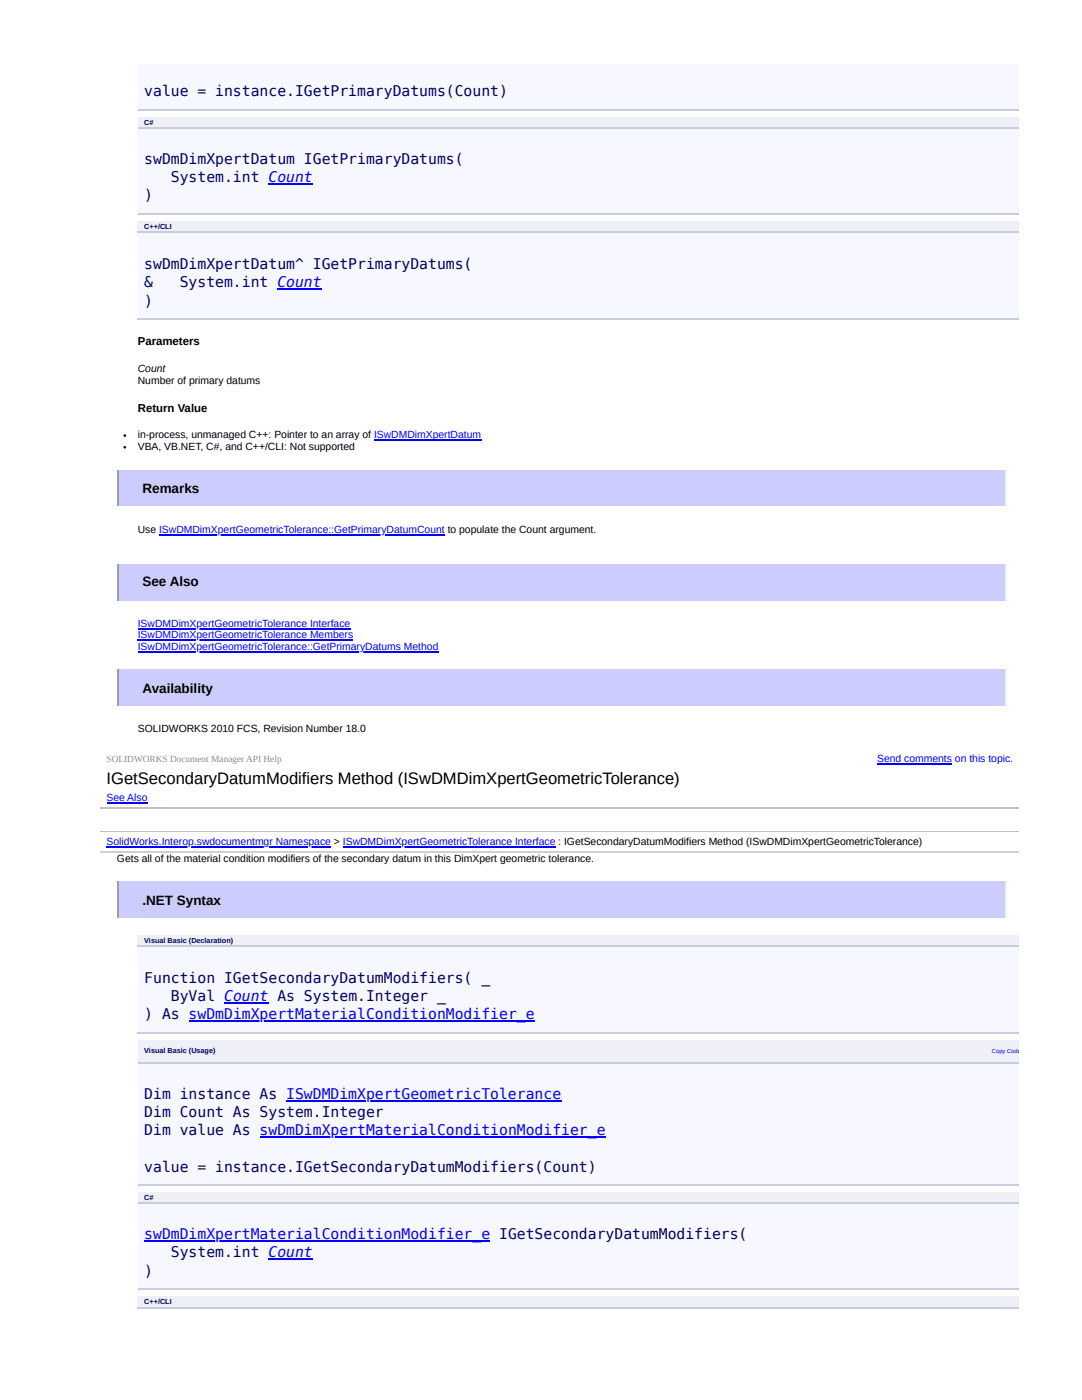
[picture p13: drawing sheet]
<svg xmlns="http://www.w3.org/2000/svg" width="216mm" height="279mm" viewBox="0 0 216 279" stroke-linecap="round" stroke-linejoin="round" font-family="sans-serif">
<defs><g id="words">
<text font-size="3.3" x="21.3" y="156.5">IGetSecondaryDatumModifiers Method (ISwDMDimXpertGeometricTolerance)</text>
<g font-size="2.9" fill="#006">
<text x="28.8" y="19.2">value = instance.IGetPrimaryDatums(Count)</text>
<text x="28.8" y="32.7">swDmDimXpertDatum IGetPrimaryDatums(</text>
<text x="28.8" y="40">)</text>
<text x="34.1" y="36.3">System.int Count</text>
<text x="28.8" y="53.7">swDmDimXpertDatum^ IGetPrimaryDatums(</text>
<text x="28.8" y="57.3">&amp;</text>
<text x="35.9" y="57.3">System.int Count</text>
<text x="28.8" y="61">)</text>
<text x="28.8" y="196.2">Function IGetSecondaryDatumModifiers( _</text>
<text x="28.8" y="203.5">) As swDmDimXpertMaterialConditionModifier_e</text>
<text x="34.1" y="199.8">ByVal Count As System.Integer _</text>
<text x="28.8" y="219.3">Dim instance As ISwDMDimXpertGeometricTolerance</text>
<text x="28.8" y="222.9">Dim Count As System.Integer</text>
<text x="28.8" y="226.6">Dim value As swDmDimXpertMaterialConditionModifier_e</text>
<text x="28.8" y="233.8">value = instance.IGetSecondaryDatumModifiers(Count)</text>
<text x="34.1" y="251">System.int Count</text>
<text x="28.8" y="254.6">)</text>
</g>
<text font-size="2.9" fill="#00f" x="28.8" y="247.3">swDmDimXpertMaterialConditionModifier_e IGetSecondaryDatumModifiers(</text>
<g font-size="2.7">
<text x="28.4" y="98.3">Remarks</text>
<text x="28.4" y="117">See Also</text>
<text x="28.4" y="138.3">Availability</text>
<text x="28.4" y="180.6">.NET Syntax</text>
</g>
<g font-size="2.3">
<text x="27.5" y="68.8">Parameters</text>
<text x="27.5" y="82.3">Return Value</text>
</g>
<g font-size="2.1">
<text x="27.5" y="74.2">Count</text>
<text x="27.5" y="76.5">Number of primary datums</text>
<text x="27.5" y="87.4">in-process, unmanaged C++: Pointer to an array of ISwDMDimXpertDatum</text>
<text x="27.5" y="89.8">VBA, VB.NET, C#, and C++/CLI: Not supported</text>
<text x="27.5" y="106.4">Use ISwDMDimXpertGeometricTolerance::GetPrimaryDatumCount to populate the Count argument.</text>
<text x="27.5" y="146.1">SOLIDWORKS 2010 FCS, Revision Number 18.0</text>
<text x="23.3" y="172.1">Gets all of the material condition modifiers of the secondary datum in this DimXpert geometric tolerance.</text>
</g>
<g font-size="2.1" fill="#00f">
<text x="27.5" y="125.1">ISwDMDimXpertGeometricTolerance Interface</text>
<text x="27.5" y="127.4">ISwDMDimXpertGeometricTolerance Members</text>
<text x="27.5" y="129.8">ISwDMDimXpertGeometricTolerance::GetPrimaryDatums Method</text>
<text x="175" y="152.1">Send comments on this topic.</text>
<text x="21.3" y="159.9">See Also</text>
<text x="21.3" y="168.7">SolidWorks.Interop.swdocumentmgr Namespace &gt; ISwDMDimXpertGeometricTolerance Interface : IGetSecondaryDatumModifiers Method (ISwDMDimXpertGeometricTolerance)</text>
</g>
<text font-size="1.9" fill="#8c8c8c" x="21.3" y="152.1">SOLIDWORKS Document Manager API Help</text>
<g font-size="1.4" fill="#006">
<text x="28.8" y="24.9">C#</text>
<text x="28.8" y="45.7">C++/CLI</text>
<text x="28.8" y="188.1">Visual Basic (Declaration)</text>
<text x="28.8" y="210.2">Visual Basic (Usage)</text>
<text x="28.8" y="239.5">C#</text>
<text x="28.8" y="260.3">C++/CLI</text>
</g>
<text font-size="1.2" fill="#00f" x="197.9" y="210.1">Copy Code</text>
</g></defs>
<path d="M27.5 12.7h175.7v9.3h-175.7z" fill="#f7f7ff"/>
<path d="M27.5 21.9h175.7" fill="none" stroke="#c8cdde" stroke-width=".26"/>
<g fill="#efeff7">
<path d="M27.5 23.3h105.9v2.4h-105.9z"/>
<path d="M133.4 23.3h69.8v2.4h-69.8z"/>
</g>
<path d="M27.5 25.7h175.7v17.1h-175.7z" fill="#f7f7ff"/>
<path d="M27.5 25.5h175.7M27.5 42.7h175.7" fill="none" stroke="#c8cdde" stroke-width=".26"/>
<g fill="#efeff7">
<path d="M27.5 44.1h129.5v2.3h-129.5z"/>
<path d="M157 44.1h46.2v2.3h-46.2z"/>
</g>
<path d="M27.5 46.4h175.7v17.2h-175.7z" fill="#f7f7ff"/>
<path d="M27.5 46.3h175.7M27.5 63.7h175.7" fill="none" stroke="#c8cdde" stroke-width=".26"/>
<path d="M23.3 93.9h177.6v7h-177.6z" fill="#ccf"/>
<path d="M200.7 93.9v7" fill="none" stroke="#eee" stroke-width=".26"/>
<path d="M23.5 93.9v7" fill="none" stroke="#9a9a9a" stroke-width=".26"/>
<path d="M23.3 112.6h177.6v7.3h-177.6z" fill="#ccf"/>
<path d="M200.7 112.6v7.3" fill="none" stroke="#eee" stroke-width=".26"/>
<path d="M23.5 112.6v7.3" fill="none" stroke="#9a9a9a" stroke-width=".26"/>
<path d="M23.3 133.6h177.6v7.3h-177.6z" fill="#ccf"/>
<path d="M200.7 133.6v7.3" fill="none" stroke="#eee" stroke-width=".26"/>
<path d="M23.5 133.6v7.3" fill="none" stroke="#9a9a9a" stroke-width=".26"/>
<path d="M20 149.5h183.2v20.7h-183.2z" fill="#fff"/>
<path d="M20 161.3h183.2M20 166h183.2" fill="none" stroke="#c0c0c0" stroke-width=".26"/>
<path d="M20 166.1h183.2v3.9h-183.2z" fill="#fff"/>
<path d="M20 170.1h183.2" fill="none" stroke="#d0d0d0" stroke-width=".26"/>
<path d="M23.3 175.9h177.6v7.3h-177.6z" fill="#ccf"/>
<path d="M200.7 175.9v7.3" fill="none" stroke="#eee" stroke-width=".26"/>
<path d="M23.5 175.9v7.3" fill="none" stroke="#9a9a9a" stroke-width=".26"/>
<g fill="#efeff7">
<path d="M27.5 186.6h154.7v2.3h-154.7z"/>
<path d="M182.2 186.6h21v2.3h-21z"/>
</g>
<path d="M27.5 188.9h175.7v17.2h-175.7z" fill="#f7f7ff"/>
<path d="M27.5 188.8h175.7M27.5 206.2h175.7" fill="none" stroke="#c8cdde" stroke-width=".26"/>
<g fill="#efeff7">
<path d="M27.5 207.6h102.5v4.4h-102.5z"/>
<path d="M130 207.6h73.2v4.4h-73.2z"/>
</g>
<path d="M27.5 212h175.7v24.4h-175.7z" fill="#f7f7ff"/>
<path d="M27.5 212.2h175.7M27.5 236.6h175.7" fill="none" stroke="#c8cdde" stroke-width=".26"/>
<g fill="#efeff7">
<path d="M27.5 238h105.9v2.1h-105.9z"/>
<path d="M133.4 238h69.8v2.1h-69.8z"/>
</g>
<path d="M27.5 240.1h175.7v17.3h-175.7z" fill="#f7f7ff"/>
<path d="M27.5 240.2h175.7M27.5 257.3h175.7" fill="none" stroke="#c8cdde" stroke-width=".26"/>
<g fill="#efeff7">
<path d="M27.5 258.7h129.5v2.4h-129.5z"/>
<path d="M157 258.7h46.2v2.4h-46.2z"/>
</g>
<path d="M27.5 260.9h175.7" fill="none" stroke="#c8cdde" stroke-width=".26"/>
<g fill="none" stroke="#00f" stroke-width=".26">
<path d="M53.6 36.7h8.8M55.3 57.7h8.9M74.6 87.8h21.4M31.7 106.8h57.1M27.5 125.5h42.4M27.5 127.8h43M27.5 130.1h60M175 152.5h15M21.3 160.2h8.1M21.3 169.1h44.8M68.4 169.1h42.4M37.6 203.8h69.1"/>
<path d="M44.7 200.2h8.9M57.1 219.7h54.9M51.8 226.9h69M28.8 247.7h69M53.6 251.3h8.8"/>
</g>
<g fill="#000">
<circle cx="24.9" cy="86.9" r=".26"/>
<circle cx="24.9" cy="89.3" r=".26"/>
</g>
<use href="#words"/>
</svg>
